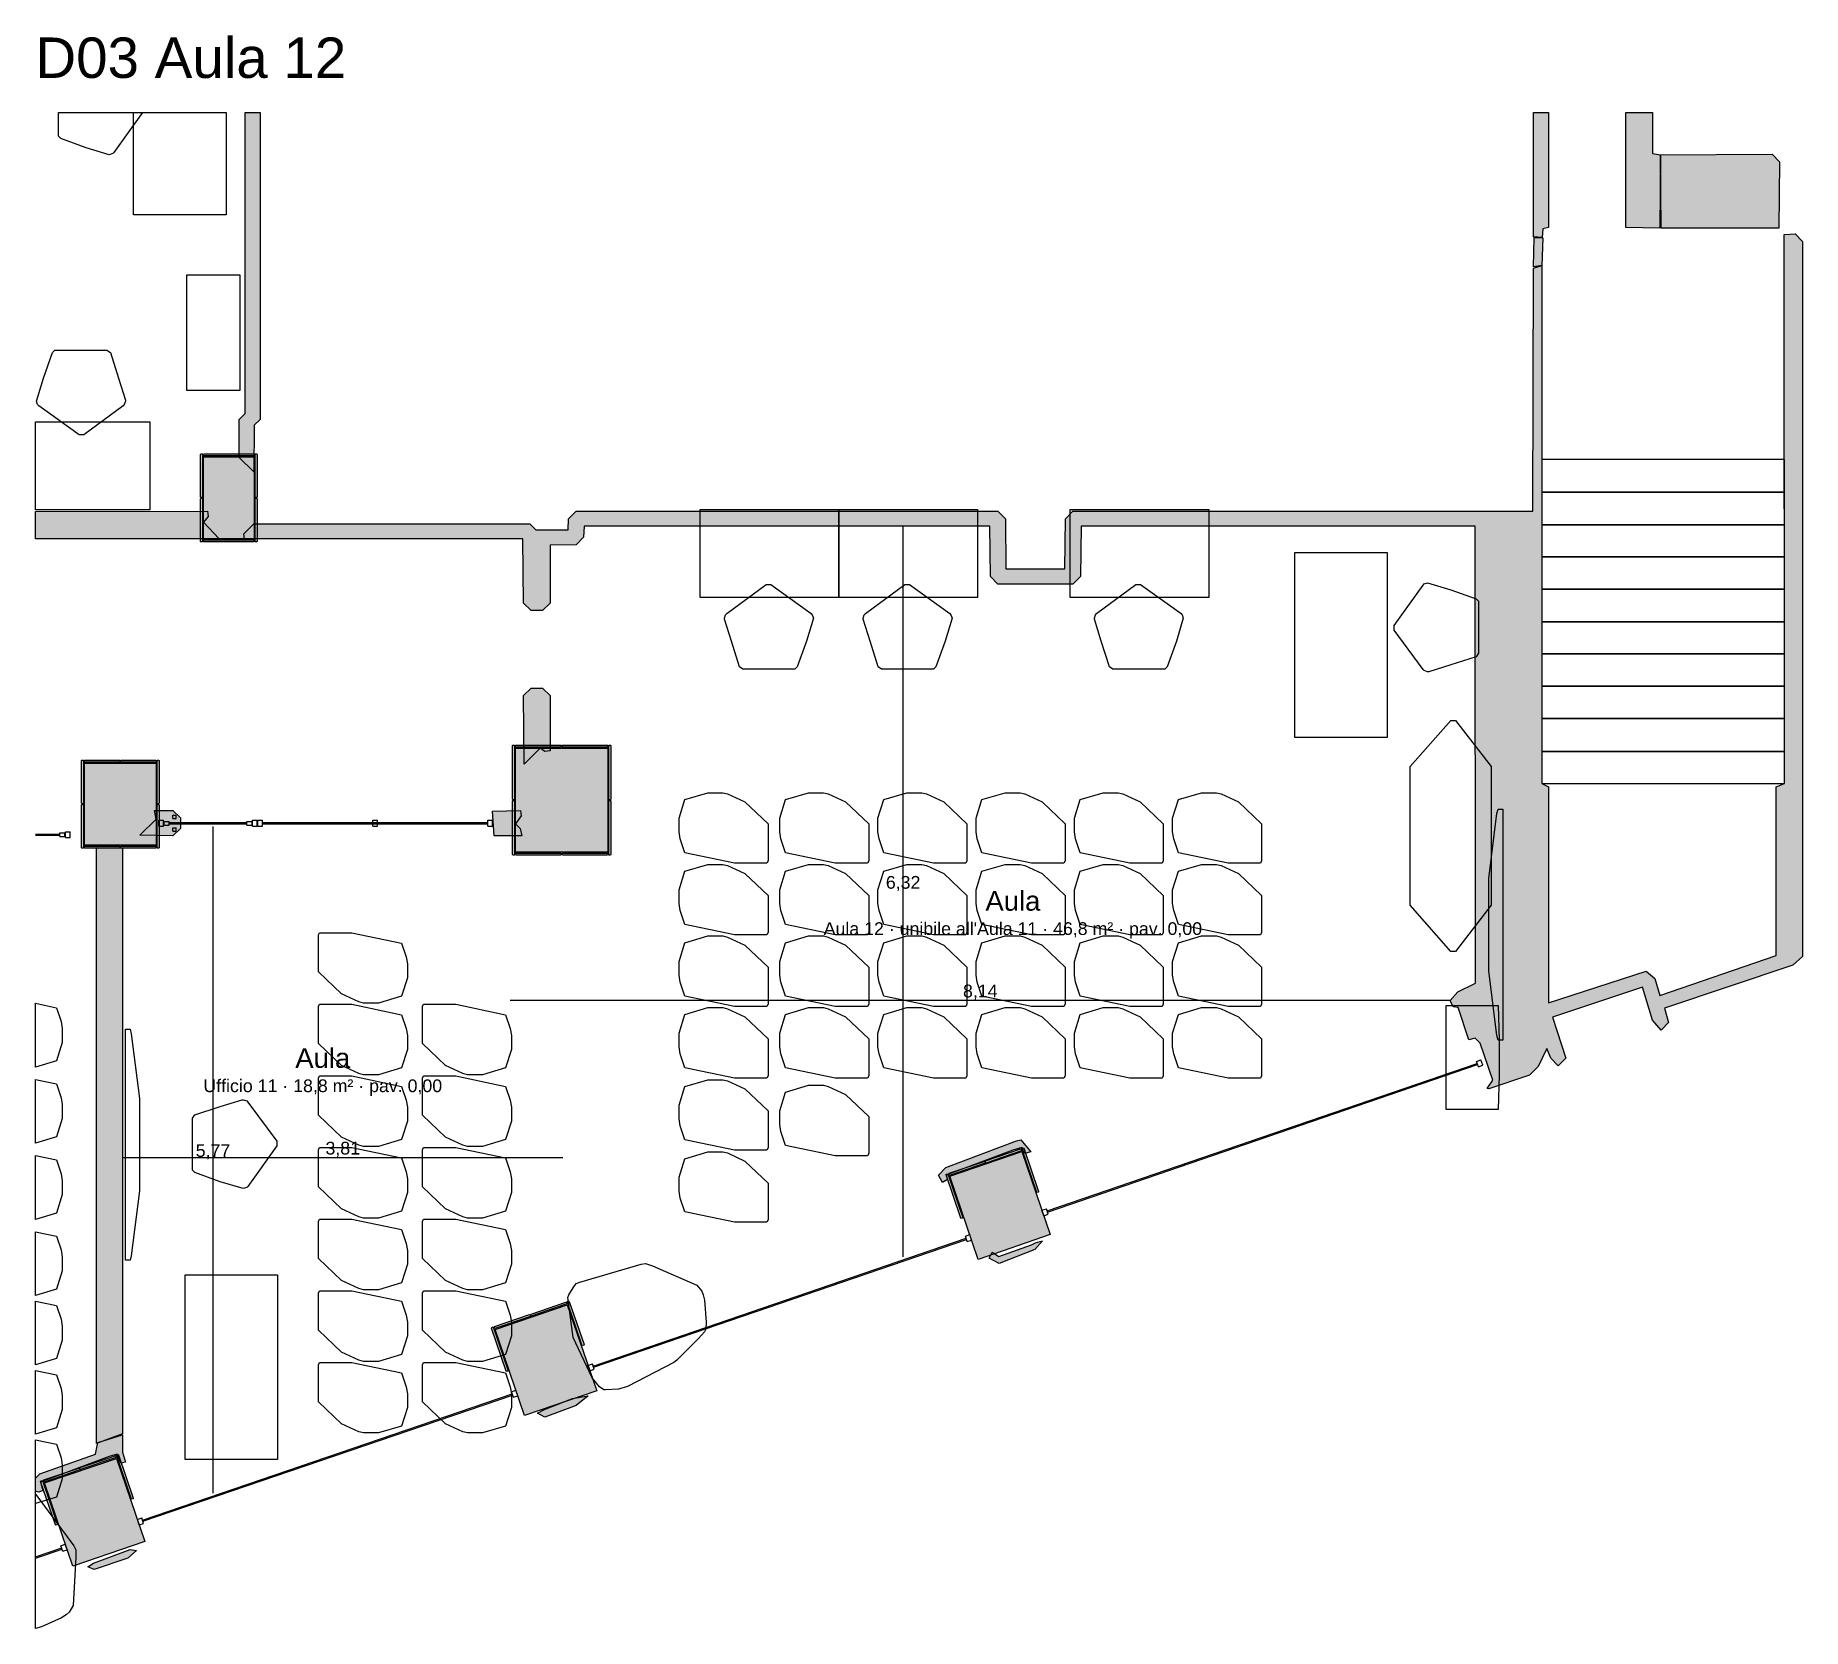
# Model space of a CAD drawing. Header units: millimetres. Extents: x -9985 to 240895, y -184894 to 39395.
# Drawn here: x 80198 to 95493, y -107366 to -93576 of the extents above; entities that cross this region are included whole.
import ezdxf
from ezdxf.enums import TextEntityAlignment as Align

# ---------------------------------------------------------------- set-up
doc = ezdxf.new("R2010")
doc.units = ezdxf.units.MM
for name, color, linetype in [('A-ARREDI', 9, 'Continuous'), ('A-MISURE', 40, 'Continuous'), ('A-MURI-ESISTENTI', 7, 'Continuous'), ('A-MURI-NUOVI', 40, 'Continuous'), ('A-PARETI-VETRATE', 5, 'Continuous'), ('A-PILASTRI', 8, 'Continuous'), ('A-SCALE', 8, 'Continuous'), ('A-TESTI', 7, 'Continuous'), ('A-VETRINE', 4, 'Continuous')]:
    doc.layers.add(name, color=color, linetype=linetype)
doc.styles.add('VISIO', font='arial.ttf')

msp = doc.modelspace()

# ---------------------------------------------------------------- texts
at = {"layer": 'A-MISURE', "style": 'VISIO'}
for s, p in [('6,32', (87707.501, -100906.955)), ('8,14', (88375.422, -101847.5)), ('5,77', (81735.001, -103228.692)), ('3,81', (82858.001, -103207.5))]:
    msp.add_text(s, height=110, dxfattribs=at).set_placement(p, align=Align.MIDDLE_CENTER)
at = {"layer": 'A-TESTI', "style": 'VISIO'}
msp.add_text('D03 Aula 12', height=350, dxfattribs=at).set_placement((80197.501, -93945))
for s, height, p in [('Aula', 170, (88657.501, -101067.5)), ("Aula 12 · unibile all'Aula 11 · 46,8 m² · pav. 0,00", 110, (88657.501, -101307.5)), ('Aula', 170, (82685.001, -102427.5)), ('Ufficio 11 · 18,8 m² · pav. 0,00', 110, (82685.001, -102667.5))]:
    msp.add_text(s, height=height, dxfattribs=at).set_placement(p, align=Align.MIDDLE_CENTER)

# ---------------------------------------------------------------- hatches: boundary and pattern name
at = {"layer": 'A-MURI-ESISTENTI'}
for points in [[(81962.501, -97230), (81962.501, -96900), (82012.501, -96850), (82012.501, -94245), (82142.501, -94245), (82142.501, -96900), (82092.501, -96950), (82087.501, -97355), (81962.501, -97230)], [(93162.501, -95320), (93162.501, -94245), (93292.087, -94245), (93292.501, -95240), (93242.501, -95250), (93237.501, -95325), (93162.501, -95320)], [(93962.501, -95240), (93962.501, -94245), (94192.501, -94245), (94192.501, -94600), (94262.501, -94610), (94257.501, -95245), (93962.501, -95240)], [(94267.501, -95245), (94262.501, -94610), (95227.501, -94605), (95292.501, -94670), (95287.501, -95245), (94267.501, -95245)], [(92762.501, -102690), (92812.501, -102620), (92702.501, -102300), (92657.501, -102255), (92602.501, -102270), (92512.501, -101990), (92467.501, -101985), (92442.501, -101930), (92507.501, -101855), (92662.501, -101780), (92657.501, -97825), (89247.501, -97825), (89242.501, -98260), (89177.501, -98325), (88527.501, -98325), (88462.501, -98260), (88457.501, -97825), (84947.501, -97825), (84942.501, -97920), (84877.501, -97985), (84652.501, -97990), (84652.501, -98490), (84587.501, -98555), (84487.501, -98555), (84422.501, -98490), (84417.501, -97935), (82007.501, -97935), (82002.501, -97890), (82087.501, -97805), (84477.501, -97805), (84527.501, -97855), (84807.501, -97855), (84812.501, -97760), (84877.501, -97695), (88527.501, -97695), (88592.501, -97760), (88597.501, -98195), (89107.501, -98195), (89112.501, -97760), (89177.501, -97695), (93157.501, -97695), (93162.501, -95590), (93235.501, -95568), (93235.501, -100051), (93292.501, -100080), (93292.501, -101950), (94137.501, -101675), (94212.501, -101740), (94257.501, -101885), (95262.501, -101540), (95262.501, -100080), (95335.501, -100051), (95332.501, -95300), (95427.501, -95295), (95492.501, -95360), (95492.501, -101550), (95407.501, -101625), (94297.501, -101995), (94332.501, -102120), (94267.501, -102185), (94192.501, -102100), (94107.501, -101815), (93327.501, -102075), (93442.501, -102430), (93377.501, -102495), (93312.501, -102430), (93277.501, -102345), (93202.501, -102500), (93127.501, -102575), (92777.501, -102695), (92762.501, -102690)], [(93162.501, -95580), (93167.501, -95325), (93242.501, -95330), (93235.501, -95568), (93162.501, -95580)], [(81787.501, -97935), (80197.501, -97935), (80197.501, -97698.772), (81687.501, -97695), (81692.501, -97740), (81652.501, -97790), (81787.501, -97935)], [(84422.501, -99290), (84487.501, -99225), (84587.501, -99225), (84652.501, -99290), (84652.501, -99770), (84607.501, -99775), (84567.501, -99745), (84427.501, -99885), (84422.501, -99290)], [(81102.501, -100500), (81242.501, -100360), (81227.501, -100285), (81387.501, -100285), (81452.501, -100350), (81452.501, -100440), (81387.501, -100505), (81102.501, -100500)], [(84167.501, -100505), (84152.501, -100290), (84397.501, -100285), (84402.501, -100330), (84352.501, -100400), (84392.501, -100440), (84407.501, -100505), (84167.501, -100505)], [(88012.501, -103440), (88077.501, -103375), (88687.501, -103145), (88727.501, -103135), (88812.501, -103240), (88757.501, -103255), (88735.501, -103201), (88657.501, -103225), (88079.501, -103442), (88092.501, -103480), (88047.501, -103505), (88012.501, -103440)], [(88452.501, -104160), (88477.501, -104107), (88536.501, -104145), (88817.501, -104045), (88854.501, -104027), (88912.501, -104010), (88847.501, -104085), (88537.501, -104205), (88452.501, -104160)], [(84542.501, -105500), (84603.501, -105470), (84847.501, -105375), (84982.501, -105350), (84877.501, -105435), (84607.501, -105535), (84542.501, -105500)], [(80202.501, -106180), (80197.501, -106165), (80197.501, -106065), (80237.501, -106025), (80717.501, -105855), (80737.501, -105755), (80952.501, -105690), (80952.501, -105840), (80977.501, -105925), (80937.501, -105935), (80904.501, -105855), (80837.501, -105875), (80243.501, -106097), (80262.501, -106170), (80227.501, -106185), (80202.501, -106180)], [(80652.501, -106830), (80700.501, -106799), (81018.501, -106681), (81072.501, -106690), (80997.501, -106755), (80707.501, -106855), (80652.501, -106830)]]:
    msp.add_hatch(color=7, dxfattribs=at).paths.add_polyline_path(points)
at = {"layer": 'A-MURI-NUOVI'}
msp.add_hatch(color=40, dxfattribs=at).paths.add_polyline_path([(80727.501, -100605), (80952.501, -100610), (80952.501, -105680), (80727.501, -105765), (80727.501, -100605)])
at = {"layer": 'A-PILASTRI'}
for points in [[(81644.501, -97577), (81630.501, -97577), (81626.501, -97573), (81626.501, -97203), (81630.501, -97199), (81644.501, -97199), (81644.501, -97577)], [(81652.501, -97217), (81652.501, -97203), (81656.501, -97199), (82088.501, -97199), (82092.501, -97203), (82092.501, -97217), (81652.501, -97217)], [(82092.501, -97935), (81652.501, -97935), (81652.501, -97225), (82092.501, -97225), (82092.501, -97935)], [(82100.501, -97199), (82114.501, -97199), (82118.501, -97203), (82118.501, -97573), (82114.501, -97577), (82100.501, -97577), (82100.501, -97199)], [(81644.501, -97961), (81630.501, -97961), (81626.501, -97957), (81626.501, -97587), (81630.501, -97583), (81644.501, -97583), (81644.501, -97961)], [(82100.501, -97583), (82114.501, -97583), (82118.501, -97587), (82118.501, -97957), (82114.501, -97961), (82100.501, -97961), (82100.501, -97583)], [(82092.501, -97943), (82092.501, -97957), (82088.501, -97961), (81656.501, -97961), (81652.501, -97957), (81652.501, -97943), (82092.501, -97943)], [(84344.501, -100192), (84330.501, -100192), (84326.501, -100188), (84326.501, -99723), (84330.501, -99719), (84344.501, -99719), (84344.501, -100192)], [(84352.501, -99737), (84352.501, -99723), (84356.501, -99719), (84745.501, -99719), (84749.501, -99723), (84749.501, -99737), (84352.501, -99737)], [(84755.501, -99737), (84755.501, -99723), (84759.501, -99719), (85148.501, -99719), (85152.501, -99723), (85152.501, -99737), (84755.501, -99737)], [(85160.501, -99719), (85174.501, -99719), (85178.501, -99723), (85178.501, -100188), (85174.501, -100192), (85160.501, -100192), (85160.501, -99719)], [(80614.501, -100227), (80600.501, -100227), (80596.501, -100223), (80596.501, -99853), (80600.501, -99849), (80614.501, -99849), (80614.501, -100227)], [(80622.501, -99867), (80622.501, -99853), (80626.501, -99849), (80925.501, -99849), (80929.501, -99853), (80929.501, -99867), (80622.501, -99867)], [(81242.501, -100585), (80622.501, -100585), (80622.501, -99875), (81242.501, -99875), (81242.501, -100585)], [(80935.501, -99867), (80935.501, -99853), (80939.501, -99849), (81238.501, -99849), (81242.501, -99853), (81242.501, -99867), (80935.501, -99867)], [(81250.501, -99849), (81264.501, -99849), (81268.501, -99853), (81268.501, -100223), (81264.501, -100227), (81250.501, -100227), (81250.501, -99849)], [(85152.501, -100645), (84352.501, -100645), (84352.501, -99745), (85152.501, -99745), (85152.501, -100645)], [(80614.501, -100611), (80600.501, -100611), (80596.501, -100607), (80596.501, -100237), (80600.501, -100233), (80614.501, -100233), (80614.501, -100611)], [(81250.501, -100233), (81264.501, -100233), (81268.501, -100237), (81268.501, -100607), (81264.501, -100611), (81250.501, -100611), (81250.501, -100233)], [(84344.501, -100671), (84330.501, -100671), (84326.501, -100667), (84326.501, -100202), (84330.501, -100198), (84344.501, -100198), (84344.501, -100671)], [(85160.501, -100198), (85174.501, -100198), (85178.501, -100202), (85178.501, -100667), (85174.501, -100671), (85160.501, -100671), (85160.501, -100198)], [(80929.501, -100593), (80929.501, -100607), (80925.501, -100611), (80626.501, -100611), (80622.501, -100607), (80622.501, -100593), (80929.501, -100593)], [(81242.501, -100593), (81242.501, -100607), (81238.501, -100611), (80939.501, -100611), (80935.501, -100607), (80935.501, -100593), (81242.501, -100593)], [(84749.501, -100653), (84749.501, -100667), (84745.501, -100671), (84356.501, -100671), (84352.501, -100667), (84352.501, -100653), (84749.501, -100653)], [(85152.501, -100653), (85152.501, -100667), (85148.501, -100671), (84759.501, -100671), (84755.501, -100667), (84755.501, -100653), (85152.501, -100653)], [(88111.501, -103451), (88735.501, -103237), (88981.501, -103956), (88357.501, -104170), (88111.501, -103451)], [(88423.501, -103336), (88419.501, -103322), (88421.501, -103317), (88723.501, -103214), (88728.501, -103216), (88732.501, -103230), (88423.501, -103336)], [(88734.501, -103210), (88747.501, -103206), (88753.501, -103208), (88880.501, -103582), (88878.501, -103587), (88865.501, -103591), (88734.501, -103210)], [(88108.501, -103444), (88103.501, -103430), (88106.501, -103425), (88408.501, -103322), (88413.501, -103324), (88417.501, -103338), (88108.501, -103444)], [(88225.501, -103810), (88212.501, -103815), (88207.501, -103812), (88079.501, -103439), (88081.501, -103434), (88095.501, -103429), (88225.501, -103810)], [(84176.501, -104776), (84801.501, -104563), (85055.501, -105308), (84430.501, -105521), (84176.501, -104776)], [(84489.501, -104661), (84484.501, -104648), (84487.501, -104643), (84788.501, -104540), (84793.501, -104542), (84798.501, -104556), (84489.501, -104661)], [(84800.501, -104536), (84813.501, -104531), (84818.501, -104534), (84946.501, -104908), (84943.501, -104913), (84930.501, -104917), (84800.501, -104536)], [(84290.501, -105136), (84277.501, -105140), (84272.501, -105138), (84144.501, -104764), (84147.501, -104759), (84160.501, -104754), (84290.501, -105136)], [(84173.501, -104769), (84169.501, -104755), (84171.501, -104750), (84473.501, -104647), (84478.501, -104650), (84483.501, -104663), (84173.501, -104769)], [(80273.501, -106098), (80268.501, -106084), (80271.501, -106079), (80573.501, -105976), (80578.501, -105979), (80582.501, -105992), (80273.501, -106098)], [(80275.501, -106105), (80900.501, -105892), (81145.501, -106611), (80521.501, -106824), (80275.501, -106105)], [(80588.501, -105990), (80583.501, -105977), (80586.501, -105972), (80888.501, -105869), (80893.501, -105871), (80897.501, -105884), (80588.501, -105990)], [(80899.501, -105865), (80912.501, -105860), (80917.501, -105863), (81045.501, -106237), (81043.501, -106242), (81029.501, -106246), (80899.501, -105865)], [(80389.501, -106465), (80376.501, -106469), (80371.501, -106467), (80243.501, -106093), (80246.501, -106088), (80259.501, -106083), (80389.501, -106465)]]:
    msp.add_hatch(color=8, dxfattribs=at).paths.add_polyline_path(points)

# ---------------------------------------------------------------- linework, layer by layer
at = {"layer": 'A-ARREDI'}
for points in [[(80877.501, -94590), (80867.501, -94600), (80837.501, -94610), (80637.501, -94550), (80417.501, -94470), (80397.501, -94450), (80397.501, -94245), (81123.929, -94245), (80877.501, -94590)], [(80877.501, -94590), (80867.501, -94600), (80837.501, -94610), (80637.501, -94550), (80417.501, -94470), (80397.501, -94450), (80397.501, -94245), (81123.929, -94245), (80877.501, -94590)], [(81847.501, -95130), (81047.501, -95130), (81047.501, -94245), (81847.501, -94245), (81847.501, -95130)], [(81847.501, -95130), (81047.501, -95130), (81047.501, -94245), (81847.501, -94245), (81847.501, -95130)], [(81507.501, -96650), (81507.501, -95650), (81967.501, -95650), (81967.501, -96650), (81507.501, -96650)], [(81507.501, -96650), (81507.501, -95650), (81967.501, -95650), (81967.501, -96650), (81507.501, -96650)], [(80847.001, -96322.5), (80917.001, -96542.5), (80977.001, -96732.5), (80977.001, -96742.5), (80967.001, -96772.5), (80957.001, -96782.5), (80617.001, -97032.5), (80577.001, -97032.5), (80227.001, -96782.5), (80217.001, -96772.5), (80207.001, -96742.5), (80267.001, -96542.5), (80347.001, -96322.5), (80367.001, -96302.5), (80817.001, -96302.5), (80847.001, -96322.5)], [(80847.001, -96322.5), (80917.001, -96542.5), (80977.001, -96732.5), (80977.001, -96742.5), (80967.001, -96772.5), (80957.001, -96782.5), (80617.001, -97032.5), (80577.001, -97032.5), (80227.001, -96782.5), (80217.001, -96772.5), (80207.001, -96742.5), (80267.001, -96542.5), (80347.001, -96322.5), (80367.001, -96302.5), (80817.001, -96302.5), (80847.001, -96322.5)], [(81187.001, -97682.5), (80197.501, -97682.5), (80197.501, -96922.5), (81187.001, -96922.5), (81187.001, -97682.5)], [(81187.001, -97682.5), (80197.501, -97682.5), (80197.501, -96922.5), (81187.001, -96922.5), (81187.001, -97682.5)], [(85951.501, -97680.5), (87151.501, -97680.5), (87151.501, -98440.5), (85951.501, -98440.5), (85951.501, -97680.5)], [(85951.501, -97680.5), (87151.501, -97680.5), (87151.501, -98440.5), (85951.501, -98440.5), (85951.501, -97680.5)], [(87151.501, -97680.5), (88351.501, -97680.5), (88351.501, -98440.5), (87151.501, -98440.5), (87151.501, -97680.5)], [(87151.501, -97680.5), (88351.501, -97680.5), (88351.501, -98440.5), (87151.501, -98440.5), (87151.501, -97680.5)], [(89152.501, -97680.5), (90352.501, -97680.5), (90352.501, -98440.5), (89152.501, -98440.5), (89152.501, -97680.5)], [(89152.501, -97680.5), (90352.501, -97680.5), (90352.501, -98440.5), (89152.501, -98440.5), (89152.501, -97680.5)], [(91897.201, -99653.1), (91097.201, -99653.1), (91097.201, -98053.1), (91897.201, -98053.1), (91897.201, -99653.1)], [(91897.201, -99653.1), (91097.201, -99653.1), (91097.201, -98053.1), (91897.201, -98053.1), (91897.201, -99653.1)], [(86291.501, -99040.5), (86221.501, -98820.5), (86161.501, -98630.5), (86161.501, -98620.5), (86171.501, -98590.5), (86181.501, -98580.5), (86521.501, -98330.5), (86561.501, -98330.5), (86911.501, -98580.5), (86921.501, -98590.5), (86931.501, -98620.5), (86871.501, -98820.5), (86791.501, -99040.5), (86771.501, -99060.5), (86321.501, -99060.5), (86291.501, -99040.5)], [(86291.501, -99040.5), (86221.501, -98820.5), (86161.501, -98630.5), (86161.501, -98620.5), (86171.501, -98590.5), (86181.501, -98580.5), (86521.501, -98330.5), (86561.501, -98330.5), (86911.501, -98580.5), (86921.501, -98590.5), (86931.501, -98620.5), (86871.501, -98820.5), (86791.501, -99040.5), (86771.501, -99060.5), (86321.501, -99060.5), (86291.501, -99040.5)], [(87491.501, -99040.5), (87421.501, -98820.5), (87361.501, -98630.5), (87361.501, -98620.5), (87371.501, -98590.5), (87381.501, -98580.5), (87721.501, -98330.5), (87761.501, -98330.5), (88111.501, -98580.5), (88121.501, -98590.5), (88131.501, -98620.5), (88071.501, -98820.5), (87991.501, -99040.5), (87971.501, -99060.5), (87521.501, -99060.5), (87491.501, -99040.5)], [(87491.501, -99040.5), (87421.501, -98820.5), (87361.501, -98630.5), (87361.501, -98620.5), (87371.501, -98590.5), (87381.501, -98580.5), (87721.501, -98330.5), (87761.501, -98330.5), (88111.501, -98580.5), (88121.501, -98590.5), (88131.501, -98620.5), (88071.501, -98820.5), (87991.501, -99040.5), (87971.501, -99060.5), (87521.501, -99060.5), (87491.501, -99040.5)], [(89492.501, -99040.5), (89422.501, -98820.5), (89362.501, -98630.5), (89362.501, -98620.5), (89372.501, -98590.5), (89382.501, -98580.5), (89722.501, -98330.5), (89762.501, -98330.5), (90112.501, -98580.5), (90122.501, -98590.5), (90132.501, -98620.5), (90072.501, -98820.5), (89992.501, -99040.5), (89972.501, -99060.5), (89522.501, -99060.5), (89492.501, -99040.5)], [(89492.501, -99040.5), (89422.501, -98820.5), (89362.501, -98630.5), (89362.501, -98620.5), (89372.501, -98590.5), (89382.501, -98580.5), (89722.501, -98330.5), (89762.501, -98330.5), (90112.501, -98580.5), (90122.501, -98590.5), (90132.501, -98620.5), (90072.501, -98820.5), (89992.501, -99040.5), (89972.501, -99060.5), (89522.501, -99060.5), (89492.501, -99040.5)], [(92667.001, -98954.5), (92447.001, -99024.5), (92257.001, -99084.5), (92247.001, -99084.5), (92217.001, -99074.5), (92207.001, -99064.5), (91957.001, -98724.5), (91957.001, -98684.5), (92207.001, -98334.5), (92217.001, -98324.5), (92247.001, -98314.5), (92447.001, -98374.5), (92667.001, -98454.5), (92687.001, -98474.5), (92687.001, -98924.5), (92667.001, -98954.5)], [(92667.001, -98954.5), (92447.001, -99024.5), (92257.001, -99084.5), (92247.001, -99084.5), (92217.001, -99074.5), (92207.001, -99064.5), (91957.001, -98724.5), (91957.001, -98684.5), (92207.001, -98334.5), (92217.001, -98324.5), (92247.001, -98314.5), (92447.001, -98374.5), (92667.001, -98454.5), (92687.001, -98474.5), (92687.001, -98924.5), (92667.001, -98954.5)], [(92796.701, -101105.5), (92486.701, -101505.5), (92446.701, -101505.5), (92096.701, -101105.5), (92096.701, -99905.5), (92446.701, -99505.5), (92486.701, -99505.5), (92796.701, -99905.5), (92796.701, -101105.5)], [(92796.701, -101105.5), (92486.701, -101505.5), (92446.701, -101505.5), (92096.701, -101105.5), (92096.701, -99905.5), (92446.701, -99505.5), (92486.701, -99505.5), (92796.701, -99905.5), (92796.701, -101105.5)], [(85818.501, -100191.1), (86018.501, -100131.1), (86148.501, -100131.1), (86188.501, -100141.1), (86338.501, -100211.1), (86538.501, -100401.1), (86538.501, -100721.1), (86528.501, -100741.1), (86248.501, -100741.1), (85818.501, -100651.1), (85778.501, -100531.1), (85768.501, -100471.1), (85768.501, -100351.1), (85818.501, -100191.1)], [(85818.501, -100191.1), (86018.501, -100131.1), (86148.501, -100131.1), (86188.501, -100141.1), (86338.501, -100211.1), (86538.501, -100401.1), (86538.501, -100721.1), (86528.501, -100741.1), (86248.501, -100741.1), (85818.501, -100651.1), (85778.501, -100531.1), (85768.501, -100471.1), (85768.501, -100351.1), (85818.501, -100191.1)], [(86689.501, -100191.1), (86889.501, -100131.1), (87019.501, -100131.1), (87059.501, -100141.1), (87209.501, -100211.1), (87409.501, -100401.1), (87409.501, -100721.1), (87399.501, -100741.1), (87119.501, -100741.1), (86689.501, -100651.1), (86649.501, -100531.1), (86639.501, -100471.1), (86639.501, -100351.1), (86689.501, -100191.1)], [(86689.501, -100191.1), (86889.501, -100131.1), (87019.501, -100131.1), (87059.501, -100141.1), (87209.501, -100211.1), (87409.501, -100401.1), (87409.501, -100721.1), (87399.501, -100741.1), (87119.501, -100741.1), (86689.501, -100651.1), (86649.501, -100531.1), (86639.501, -100471.1), (86639.501, -100351.1), (86689.501, -100191.1)], [(87539.501, -100191.1), (87739.501, -100131.1), (87869.501, -100131.1), (87909.501, -100141.1), (88059.501, -100211.1), (88259.501, -100401.1), (88259.501, -100721.1), (88249.501, -100741.1), (87969.501, -100741.1), (87539.501, -100651.1), (87499.501, -100531.1), (87489.501, -100471.1), (87489.501, -100351.1), (87539.501, -100191.1)], [(87539.501, -100191.1), (87739.501, -100131.1), (87869.501, -100131.1), (87909.501, -100141.1), (88059.501, -100211.1), (88259.501, -100401.1), (88259.501, -100721.1), (88249.501, -100741.1), (87969.501, -100741.1), (87539.501, -100651.1), (87499.501, -100531.1), (87489.501, -100471.1), (87489.501, -100351.1), (87539.501, -100191.1)], [(88389.501, -100191.1), (88589.501, -100131.1), (88719.501, -100131.1), (88759.501, -100141.1), (88909.501, -100211.1), (89109.501, -100401.1), (89109.501, -100721.1), (89099.501, -100741.1), (88819.501, -100741.1), (88389.501, -100651.1), (88349.501, -100531.1), (88339.501, -100471.1), (88339.501, -100351.1), (88389.501, -100191.1)], [(88389.501, -100191.1), (88589.501, -100131.1), (88719.501, -100131.1), (88759.501, -100141.1), (88909.501, -100211.1), (89109.501, -100401.1), (89109.501, -100721.1), (89099.501, -100741.1), (88819.501, -100741.1), (88389.501, -100651.1), (88349.501, -100531.1), (88339.501, -100471.1), (88339.501, -100351.1), (88389.501, -100191.1)], [(89239.501, -100191.1), (89439.501, -100131.1), (89569.501, -100131.1), (89609.501, -100141.1), (89759.501, -100211.1), (89959.501, -100401.1), (89959.501, -100721.1), (89949.501, -100741.1), (89669.501, -100741.1), (89239.501, -100651.1), (89199.501, -100531.1), (89189.501, -100471.1), (89189.501, -100351.1), (89239.501, -100191.1)], [(89239.501, -100191.1), (89439.501, -100131.1), (89569.501, -100131.1), (89609.501, -100141.1), (89759.501, -100211.1), (89959.501, -100401.1), (89959.501, -100721.1), (89949.501, -100741.1), (89669.501, -100741.1), (89239.501, -100651.1), (89199.501, -100531.1), (89189.501, -100471.1), (89189.501, -100351.1), (89239.501, -100191.1)], [(90089.501, -100191.1), (90289.501, -100131.1), (90419.501, -100131.1), (90459.501, -100141.1), (90609.501, -100211.1), (90809.501, -100401.1), (90809.501, -100721.1), (90799.501, -100741.1), (90519.501, -100741.1), (90089.501, -100651.1), (90049.501, -100531.1), (90039.501, -100471.1), (90039.501, -100351.1), (90089.501, -100191.1)], [(90089.501, -100191.1), (90289.501, -100131.1), (90419.501, -100131.1), (90459.501, -100141.1), (90609.501, -100211.1), (90809.501, -100401.1), (90809.501, -100721.1), (90799.501, -100741.1), (90519.501, -100741.1), (90089.501, -100651.1), (90049.501, -100531.1), (90039.501, -100471.1), (90039.501, -100351.1), (90089.501, -100191.1)], [(92857.001, -102272.5), (92847.001, -102232.5), (92777.001, -101672.5), (92777.001, -100872.5), (92847.001, -100312.5), (92857.001, -100272.5), (92897.001, -100272.5), (92897.001, -102272.5), (92857.001, -102272.5)], [(92857.001, -102272.5), (92847.001, -102232.5), (92777.001, -101672.5), (92777.001, -100872.5), (92847.001, -100312.5), (92857.001, -100272.5), (92897.001, -100272.5), (92897.001, -102272.5), (92857.001, -102272.5)], [(85818.501, -100811.1), (86018.501, -100751.1), (86148.501, -100751.1), (86188.501, -100761.1), (86338.501, -100831.1), (86538.501, -101021.1), (86538.501, -101341.1), (86528.501, -101361.1), (86248.501, -101361.1), (85818.501, -101271.1), (85778.501, -101151.1), (85768.501, -101091.1), (85768.501, -100971.1), (85818.501, -100811.1)], [(85818.501, -100811.1), (86018.501, -100751.1), (86148.501, -100751.1), (86188.501, -100761.1), (86338.501, -100831.1), (86538.501, -101021.1), (86538.501, -101341.1), (86528.501, -101361.1), (86248.501, -101361.1), (85818.501, -101271.1), (85778.501, -101151.1), (85768.501, -101091.1), (85768.501, -100971.1), (85818.501, -100811.1)], [(86689.501, -100811.1), (86889.501, -100751.1), (87019.501, -100751.1), (87059.501, -100761.1), (87209.501, -100831.1), (87409.501, -101021.1), (87409.501, -101341.1), (87399.501, -101361.1), (87119.501, -101361.1), (86689.501, -101271.1), (86649.501, -101151.1), (86639.501, -101091.1), (86639.501, -100971.1), (86689.501, -100811.1)], [(86689.501, -100811.1), (86889.501, -100751.1), (87019.501, -100751.1), (87059.501, -100761.1), (87209.501, -100831.1), (87409.501, -101021.1), (87409.501, -101341.1), (87399.501, -101361.1), (87119.501, -101361.1), (86689.501, -101271.1), (86649.501, -101151.1), (86639.501, -101091.1), (86639.501, -100971.1), (86689.501, -100811.1)], [(87539.501, -100811.1), (87739.501, -100751.1), (87869.501, -100751.1), (87909.501, -100761.1), (88059.501, -100831.1), (88259.501, -101021.1), (88259.501, -101341.1), (88249.501, -101361.1), (87969.501, -101361.1), (87539.501, -101271.1), (87499.501, -101151.1), (87489.501, -101091.1), (87489.501, -100971.1), (87539.501, -100811.1)], [(87539.501, -100811.1), (87739.501, -100751.1), (87869.501, -100751.1), (87909.501, -100761.1), (88059.501, -100831.1), (88259.501, -101021.1), (88259.501, -101341.1), (88249.501, -101361.1), (87969.501, -101361.1), (87539.501, -101271.1), (87499.501, -101151.1), (87489.501, -101091.1), (87489.501, -100971.1), (87539.501, -100811.1)], [(88389.501, -100811.1), (88589.501, -100751.1), (88719.501, -100751.1), (88759.501, -100761.1), (88909.501, -100831.1), (89109.501, -101021.1), (89109.501, -101341.1), (89099.501, -101361.1), (88819.501, -101361.1), (88389.501, -101271.1), (88349.501, -101151.1), (88339.501, -101091.1), (88339.501, -100971.1), (88389.501, -100811.1)], [(88389.501, -100811.1), (88589.501, -100751.1), (88719.501, -100751.1), (88759.501, -100761.1), (88909.501, -100831.1), (89109.501, -101021.1), (89109.501, -101341.1), (89099.501, -101361.1), (88819.501, -101361.1), (88389.501, -101271.1), (88349.501, -101151.1), (88339.501, -101091.1), (88339.501, -100971.1), (88389.501, -100811.1)], [(89239.501, -100811.1), (89439.501, -100751.1), (89569.501, -100751.1), (89609.501, -100761.1), (89759.501, -100831.1), (89959.501, -101021.1), (89959.501, -101341.1), (89949.501, -101361.1), (89669.501, -101361.1), (89239.501, -101271.1), (89199.501, -101151.1), (89189.501, -101091.1), (89189.501, -100971.1), (89239.501, -100811.1)], [(89239.501, -100811.1), (89439.501, -100751.1), (89569.501, -100751.1), (89609.501, -100761.1), (89759.501, -100831.1), (89959.501, -101021.1), (89959.501, -101341.1), (89949.501, -101361.1), (89669.501, -101361.1), (89239.501, -101271.1), (89199.501, -101151.1), (89189.501, -101091.1), (89189.501, -100971.1), (89239.501, -100811.1)], [(90089.501, -100811.1), (90289.501, -100751.1), (90419.501, -100751.1), (90459.501, -100761.1), (90609.501, -100831.1), (90809.501, -101021.1), (90809.501, -101341.1), (90799.501, -101361.1), (90519.501, -101361.1), (90089.501, -101271.1), (90049.501, -101151.1), (90039.501, -101091.1), (90039.501, -100971.1), (90089.501, -100811.1)], [(90089.501, -100811.1), (90289.501, -100751.1), (90419.501, -100751.1), (90459.501, -100761.1), (90609.501, -100831.1), (90809.501, -101021.1), (90809.501, -101341.1), (90799.501, -101361.1), (90519.501, -101361.1), (90089.501, -101271.1), (90049.501, -101151.1), (90039.501, -101091.1), (90039.501, -100971.1), (90089.501, -100811.1)], [(83367.001, -101892.5), (83167.001, -101952.5), (83037.001, -101952.5), (82997.001, -101942.5), (82847.001, -101872.5), (82647.001, -101682.5), (82647.001, -101362.5), (82657.001, -101342.5), (82937.001, -101342.5), (83367.001, -101432.5), (83407.001, -101552.5), (83417.001, -101612.5), (83417.001, -101732.5), (83367.001, -101892.5)], [(83367.001, -101892.5), (83167.001, -101952.5), (83037.001, -101952.5), (82997.001, -101942.5), (82847.001, -101872.5), (82647.001, -101682.5), (82647.001, -101362.5), (82657.001, -101342.5), (82937.001, -101342.5), (83367.001, -101432.5), (83407.001, -101552.5), (83417.001, -101612.5), (83417.001, -101732.5), (83367.001, -101892.5)], [(85818.501, -101431.1), (86018.501, -101371.1), (86148.501, -101371.1), (86188.501, -101381.1), (86338.501, -101451.1), (86538.501, -101641.1), (86538.501, -101961.1), (86528.501, -101981.1), (86248.501, -101981.1), (85818.501, -101891.1), (85778.501, -101771.1), (85768.501, -101711.1), (85768.501, -101591.1), (85818.501, -101431.1)], [(85818.501, -101431.1), (86018.501, -101371.1), (86148.501, -101371.1), (86188.501, -101381.1), (86338.501, -101451.1), (86538.501, -101641.1), (86538.501, -101961.1), (86528.501, -101981.1), (86248.501, -101981.1), (85818.501, -101891.1), (85778.501, -101771.1), (85768.501, -101711.1), (85768.501, -101591.1), (85818.501, -101431.1)], [(86689.501, -101431.1), (86889.501, -101371.1), (87019.501, -101371.1), (87059.501, -101381.1), (87209.501, -101451.1), (87409.501, -101641.1), (87409.501, -101961.1), (87399.501, -101981.1), (87119.501, -101981.1), (86689.501, -101891.1), (86649.501, -101771.1), (86639.501, -101711.1), (86639.501, -101591.1), (86689.501, -101431.1)], [(86689.501, -101431.1), (86889.501, -101371.1), (87019.501, -101371.1), (87059.501, -101381.1), (87209.501, -101451.1), (87409.501, -101641.1), (87409.501, -101961.1), (87399.501, -101981.1), (87119.501, -101981.1), (86689.501, -101891.1), (86649.501, -101771.1), (86639.501, -101711.1), (86639.501, -101591.1), (86689.501, -101431.1)], [(87539.501, -101431.1), (87739.501, -101371.1), (87869.501, -101371.1), (87909.501, -101381.1), (88059.501, -101451.1), (88259.501, -101641.1), (88259.501, -101961.1), (88249.501, -101981.1), (87969.501, -101981.1), (87539.501, -101891.1), (87499.501, -101771.1), (87489.501, -101711.1), (87489.501, -101591.1), (87539.501, -101431.1)], [(87539.501, -101431.1), (87739.501, -101371.1), (87869.501, -101371.1), (87909.501, -101381.1), (88059.501, -101451.1), (88259.501, -101641.1), (88259.501, -101961.1), (88249.501, -101981.1), (87969.501, -101981.1), (87539.501, -101891.1), (87499.501, -101771.1), (87489.501, -101711.1), (87489.501, -101591.1), (87539.501, -101431.1)], [(88389.501, -101431.1), (88589.501, -101371.1), (88719.501, -101371.1), (88759.501, -101381.1), (88909.501, -101451.1), (89109.501, -101641.1), (89109.501, -101961.1), (89099.501, -101981.1), (88819.501, -101981.1), (88389.501, -101891.1), (88349.501, -101771.1), (88339.501, -101711.1), (88339.501, -101591.1), (88389.501, -101431.1)], [(88389.501, -101431.1), (88589.501, -101371.1), (88719.501, -101371.1), (88759.501, -101381.1), (88909.501, -101451.1), (89109.501, -101641.1), (89109.501, -101961.1), (89099.501, -101981.1), (88819.501, -101981.1), (88389.501, -101891.1), (88349.501, -101771.1), (88339.501, -101711.1), (88339.501, -101591.1), (88389.501, -101431.1)], [(89239.501, -101431.1), (89439.501, -101371.1), (89569.501, -101371.1), (89609.501, -101381.1), (89759.501, -101451.1), (89959.501, -101641.1), (89959.501, -101961.1), (89949.501, -101981.1), (89669.501, -101981.1), (89239.501, -101891.1), (89199.501, -101771.1), (89189.501, -101711.1), (89189.501, -101591.1), (89239.501, -101431.1)], [(89239.501, -101431.1), (89439.501, -101371.1), (89569.501, -101371.1), (89609.501, -101381.1), (89759.501, -101451.1), (89959.501, -101641.1), (89959.501, -101961.1), (89949.501, -101981.1), (89669.501, -101981.1), (89239.501, -101891.1), (89199.501, -101771.1), (89189.501, -101711.1), (89189.501, -101591.1), (89239.501, -101431.1)], [(90089.501, -101431.1), (90289.501, -101371.1), (90419.501, -101371.1), (90459.501, -101381.1), (90609.501, -101451.1), (90809.501, -101641.1), (90809.501, -101961.1), (90799.501, -101981.1), (90519.501, -101981.1), (90089.501, -101891.1), (90049.501, -101771.1), (90039.501, -101711.1), (90039.501, -101591.1), (90089.501, -101431.1)], [(90089.501, -101431.1), (90289.501, -101371.1), (90419.501, -101371.1), (90459.501, -101381.1), (90609.501, -101451.1), (90809.501, -101641.1), (90809.501, -101961.1), (90799.501, -101981.1), (90519.501, -101981.1), (90089.501, -101891.1), (90049.501, -101771.1), (90039.501, -101711.1), (90039.501, -101591.1), (90089.501, -101431.1)], [(80379.801, -102451.7), (80197.501, -102506.39), (80197.501, -101953.544), (80379.801, -101991.7), (80419.801, -102111.7), (80429.801, -102171.7), (80429.801, -102291.7), (80379.801, -102451.7)], [(80379.801, -102451.7), (80197.501, -102506.39), (80197.501, -101953.544), (80379.801, -101991.7), (80419.801, -102111.7), (80429.801, -102171.7), (80429.801, -102291.7), (80379.801, -102451.7)], [(83367.001, -102512.5), (83167.001, -102572.5), (83037.001, -102572.5), (82997.001, -102562.5), (82847.001, -102492.5), (82647.001, -102302.5), (82647.001, -101982.5), (82657.001, -101962.5), (82937.001, -101962.5), (83367.001, -102052.5), (83407.001, -102172.5), (83417.001, -102232.5), (83417.001, -102352.5), (83367.001, -102512.5)], [(83367.001, -102512.5), (83167.001, -102572.5), (83037.001, -102572.5), (82997.001, -102562.5), (82847.001, -102492.5), (82647.001, -102302.5), (82647.001, -101982.5), (82657.001, -101962.5), (82937.001, -101962.5), (83367.001, -102052.5), (83407.001, -102172.5), (83417.001, -102232.5), (83417.001, -102352.5), (83367.001, -102512.5)], [(84267.001, -102512.5), (84067.001, -102572.5), (83937.001, -102572.5), (83897.001, -102562.5), (83747.001, -102492.5), (83547.001, -102302.5), (83547.001, -101982.5), (83557.001, -101962.5), (83837.001, -101962.5), (84267.001, -102052.5), (84307.001, -102172.5), (84317.001, -102232.5), (84317.001, -102352.5), (84267.001, -102512.5)], [(84267.001, -102512.5), (84067.001, -102572.5), (83937.001, -102572.5), (83897.001, -102562.5), (83747.001, -102492.5), (83547.001, -102302.5), (83547.001, -101982.5), (83557.001, -101962.5), (83837.001, -101962.5), (84267.001, -102052.5), (84307.001, -102172.5), (84317.001, -102232.5), (84317.001, -102352.5), (84267.001, -102512.5)], [(85818.501, -102051.1), (86018.501, -101991.1), (86148.501, -101991.1), (86188.501, -102001.1), (86338.501, -102071.1), (86538.501, -102261.1), (86538.501, -102581.1), (86528.501, -102601.1), (86248.501, -102601.1), (85818.501, -102511.1), (85778.501, -102391.1), (85768.501, -102331.1), (85768.501, -102211.1), (85818.501, -102051.1)], [(85818.501, -102051.1), (86018.501, -101991.1), (86148.501, -101991.1), (86188.501, -102001.1), (86338.501, -102071.1), (86538.501, -102261.1), (86538.501, -102581.1), (86528.501, -102601.1), (86248.501, -102601.1), (85818.501, -102511.1), (85778.501, -102391.1), (85768.501, -102331.1), (85768.501, -102211.1), (85818.501, -102051.1)], [(86689.501, -102051.1), (86889.501, -101991.1), (87019.501, -101991.1), (87059.501, -102001.1), (87209.501, -102071.1), (87409.501, -102261.1), (87409.501, -102581.1), (87399.501, -102601.1), (87119.501, -102601.1), (86689.501, -102511.1), (86649.501, -102391.1), (86639.501, -102331.1), (86639.501, -102211.1), (86689.501, -102051.1)], [(86689.501, -102051.1), (86889.501, -101991.1), (87019.501, -101991.1), (87059.501, -102001.1), (87209.501, -102071.1), (87409.501, -102261.1), (87409.501, -102581.1), (87399.501, -102601.1), (87119.501, -102601.1), (86689.501, -102511.1), (86649.501, -102391.1), (86639.501, -102331.1), (86639.501, -102211.1), (86689.501, -102051.1)], [(87539.501, -102051.1), (87739.501, -101991.1), (87869.501, -101991.1), (87909.501, -102001.1), (88059.501, -102071.1), (88259.501, -102261.1), (88259.501, -102581.1), (88249.501, -102601.1), (87969.501, -102601.1), (87539.501, -102511.1), (87499.501, -102391.1), (87489.501, -102331.1), (87489.501, -102211.1), (87539.501, -102051.1)], [(87539.501, -102051.1), (87739.501, -101991.1), (87869.501, -101991.1), (87909.501, -102001.1), (88059.501, -102071.1), (88259.501, -102261.1), (88259.501, -102581.1), (88249.501, -102601.1), (87969.501, -102601.1), (87539.501, -102511.1), (87499.501, -102391.1), (87489.501, -102331.1), (87489.501, -102211.1), (87539.501, -102051.1)], [(88389.501, -102051.1), (88589.501, -101991.1), (88719.501, -101991.1), (88759.501, -102001.1), (88909.501, -102071.1), (89109.501, -102261.1), (89109.501, -102581.1), (89099.501, -102601.1), (88819.501, -102601.1), (88389.501, -102511.1), (88349.501, -102391.1), (88339.501, -102331.1), (88339.501, -102211.1), (88389.501, -102051.1)], [(88389.501, -102051.1), (88589.501, -101991.1), (88719.501, -101991.1), (88759.501, -102001.1), (88909.501, -102071.1), (89109.501, -102261.1), (89109.501, -102581.1), (89099.501, -102601.1), (88819.501, -102601.1), (88389.501, -102511.1), (88349.501, -102391.1), (88339.501, -102331.1), (88339.501, -102211.1), (88389.501, -102051.1)], [(89239.501, -102051.1), (89439.501, -101991.1), (89569.501, -101991.1), (89609.501, -102001.1), (89759.501, -102071.1), (89959.501, -102261.1), (89959.501, -102581.1), (89949.501, -102601.1), (89669.501, -102601.1), (89239.501, -102511.1), (89199.501, -102391.1), (89189.501, -102331.1), (89189.501, -102211.1), (89239.501, -102051.1)], [(89239.501, -102051.1), (89439.501, -101991.1), (89569.501, -101991.1), (89609.501, -102001.1), (89759.501, -102071.1), (89959.501, -102261.1), (89959.501, -102581.1), (89949.501, -102601.1), (89669.501, -102601.1), (89239.501, -102511.1), (89199.501, -102391.1), (89189.501, -102331.1), (89189.501, -102211.1), (89239.501, -102051.1)], [(90089.501, -102051.1), (90289.501, -101991.1), (90419.501, -101991.1), (90459.501, -102001.1), (90609.501, -102071.1), (90809.501, -102261.1), (90809.501, -102581.1), (90799.501, -102601.1), (90519.501, -102601.1), (90089.501, -102511.1), (90049.501, -102391.1), (90039.501, -102331.1), (90039.501, -102211.1), (90089.501, -102051.1)], [(90089.501, -102051.1), (90289.501, -101991.1), (90419.501, -101991.1), (90459.501, -102001.1), (90609.501, -102071.1), (90809.501, -102261.1), (90809.501, -102581.1), (90799.501, -102601.1), (90519.501, -102601.1), (90089.501, -102511.1), (90049.501, -102391.1), (90039.501, -102331.1), (90039.501, -102211.1), (90089.501, -102051.1)], [(92857.001, -102872.5), (92407.001, -102872.5), (92407.001, -101972.5), (92857.001, -101972.5), (92867.001, -102272.5), (92867.001, -102572.5), (92857.001, -102872.5)], [(92857.001, -102872.5), (92407.001, -102872.5), (92407.001, -101972.5), (92857.001, -101972.5), (92867.001, -102272.5), (92867.001, -102572.5), (92857.001, -102872.5)], [(81017.501, -102178), (81027.501, -102218), (81097.501, -102778), (81097.501, -103578), (81027.501, -104138), (81017.501, -104178), (80977.501, -104178), (80977.501, -102178), (81017.501, -102178)], [(81017.501, -102178), (81027.501, -102218), (81097.501, -102778), (81097.501, -103578), (81027.501, -104138), (81017.501, -104178), (80977.501, -104178), (80977.501, -102178), (81017.501, -102178)], [(80379.801, -103110.7), (80197.501, -103165.39), (80197.501, -102612.544), (80379.801, -102650.7), (80419.801, -102770.7), (80429.801, -102830.7), (80429.801, -102950.7), (80379.801, -103110.7)], [(80379.801, -103110.7), (80197.501, -103165.39), (80197.501, -102612.544), (80379.801, -102650.7), (80419.801, -102770.7), (80429.801, -102830.7), (80429.801, -102950.7), (80379.801, -103110.7)], [(83367.001, -103132.5), (83167.001, -103192.5), (83037.001, -103192.5), (82997.001, -103182.5), (82847.001, -103112.5), (82647.001, -102922.5), (82647.001, -102602.5), (82657.001, -102582.5), (82937.001, -102582.5), (83367.001, -102672.5), (83407.001, -102792.5), (83417.001, -102852.5), (83417.001, -102972.5), (83367.001, -103132.5)], [(83367.001, -103132.5), (83167.001, -103192.5), (83037.001, -103192.5), (82997.001, -103182.5), (82847.001, -103112.5), (82647.001, -102922.5), (82647.001, -102602.5), (82657.001, -102582.5), (82937.001, -102582.5), (83367.001, -102672.5), (83407.001, -102792.5), (83417.001, -102852.5), (83417.001, -102972.5), (83367.001, -103132.5)], [(84267.001, -103132.5), (84067.001, -103192.5), (83937.001, -103192.5), (83897.001, -103182.5), (83747.001, -103112.5), (83547.001, -102922.5), (83547.001, -102602.5), (83557.001, -102582.5), (83837.001, -102582.5), (84267.001, -102672.5), (84307.001, -102792.5), (84317.001, -102852.5), (84317.001, -102972.5), (84267.001, -103132.5)], [(84267.001, -103132.5), (84067.001, -103192.5), (83937.001, -103192.5), (83897.001, -103182.5), (83747.001, -103112.5), (83547.001, -102922.5), (83547.001, -102602.5), (83557.001, -102582.5), (83837.001, -102582.5), (84267.001, -102672.5), (84307.001, -102792.5), (84317.001, -102852.5), (84317.001, -102972.5), (84267.001, -103132.5)], [(85818.501, -102675.1), (86018.501, -102615.1), (86148.501, -102615.1), (86188.501, -102625.1), (86338.501, -102695.1), (86538.501, -102885.1), (86538.501, -103205.1), (86528.501, -103225.1), (86248.501, -103225.1), (85818.501, -103135.1), (85778.501, -103015.1), (85768.501, -102955.1), (85768.501, -102835.1), (85818.501, -102675.1)], [(85818.501, -102675.1), (86018.501, -102615.1), (86148.501, -102615.1), (86188.501, -102625.1), (86338.501, -102695.1), (86538.501, -102885.1), (86538.501, -103205.1), (86528.501, -103225.1), (86248.501, -103225.1), (85818.501, -103135.1), (85778.501, -103015.1), (85768.501, -102955.1), (85768.501, -102835.1), (85818.501, -102675.1)], [(86689.501, -102723.1), (86889.501, -102663.1), (87019.501, -102663.1), (87059.501, -102673.1), (87209.501, -102743.1), (87409.501, -102933.1), (87409.501, -103253.1), (87399.501, -103273.1), (87119.501, -103273.1), (86689.501, -103183.1), (86649.501, -103063.1), (86639.501, -103003.1), (86639.501, -102883.1), (86689.501, -102723.1)], [(86689.501, -102723.1), (86889.501, -102663.1), (87019.501, -102663.1), (87059.501, -102673.1), (87209.501, -102743.1), (87409.501, -102933.1), (87409.501, -103253.1), (87399.501, -103273.1), (87119.501, -103273.1), (86689.501, -103183.1), (86649.501, -103063.1), (86639.501, -103003.1), (86639.501, -102883.1), (86689.501, -102723.1)], [(81577.501, -102918), (81797.501, -102848), (81987.501, -102788), (81997.501, -102788), (82027.501, -102798), (82037.501, -102808), (82287.501, -103148), (82287.501, -103188), (82037.501, -103538), (82027.501, -103548), (81997.501, -103558), (81797.501, -103498), (81577.501, -103418), (81557.501, -103398), (81557.501, -102948), (81577.501, -102918)], [(81577.501, -102918), (81797.501, -102848), (81987.501, -102788), (81997.501, -102788), (82027.501, -102798), (82037.501, -102808), (82287.501, -103148), (82287.501, -103188), (82037.501, -103538), (82027.501, -103548), (81997.501, -103558), (81797.501, -103498), (81577.501, -103418), (81557.501, -103398), (81557.501, -102948), (81577.501, -102918)], [(83367.001, -103752.5), (83167.001, -103812.5), (83037.001, -103812.5), (82997.001, -103802.5), (82847.001, -103732.5), (82647.001, -103542.5), (82647.001, -103222.5), (82657.001, -103202.5), (82937.001, -103202.5), (83367.001, -103292.5), (83407.001, -103412.5), (83417.001, -103472.5), (83417.001, -103592.5), (83367.001, -103752.5)], [(83367.001, -103752.5), (83167.001, -103812.5), (83037.001, -103812.5), (82997.001, -103802.5), (82847.001, -103732.5), (82647.001, -103542.5), (82647.001, -103222.5), (82657.001, -103202.5), (82937.001, -103202.5), (83367.001, -103292.5), (83407.001, -103412.5), (83417.001, -103472.5), (83417.001, -103592.5), (83367.001, -103752.5)], [(84267.001, -103752.5), (84067.001, -103812.5), (83937.001, -103812.5), (83897.001, -103802.5), (83747.001, -103732.5), (83547.001, -103542.5), (83547.001, -103222.5), (83557.001, -103202.5), (83837.001, -103202.5), (84267.001, -103292.5), (84307.001, -103412.5), (84317.001, -103472.5), (84317.001, -103592.5), (84267.001, -103752.5)], [(84267.001, -103752.5), (84067.001, -103812.5), (83937.001, -103812.5), (83897.001, -103802.5), (83747.001, -103732.5), (83547.001, -103542.5), (83547.001, -103222.5), (83557.001, -103202.5), (83837.001, -103202.5), (84267.001, -103292.5), (84307.001, -103412.5), (84317.001, -103472.5), (84317.001, -103592.5), (84267.001, -103752.5)], [(85818.501, -103299.1), (86018.501, -103239.1), (86148.501, -103239.1), (86188.501, -103249.1), (86338.501, -103319.1), (86538.501, -103509.1), (86538.501, -103829.1), (86528.501, -103849.1), (86248.501, -103849.1), (85818.501, -103759.1), (85778.501, -103639.1), (85768.501, -103579.1), (85768.501, -103459.1), (85818.501, -103299.1)], [(85818.501, -103299.1), (86018.501, -103239.1), (86148.501, -103239.1), (86188.501, -103249.1), (86338.501, -103319.1), (86538.501, -103509.1), (86538.501, -103829.1), (86528.501, -103849.1), (86248.501, -103849.1), (85818.501, -103759.1), (85778.501, -103639.1), (85768.501, -103579.1), (85768.501, -103459.1), (85818.501, -103299.1)], [(80379.801, -103769.7), (80197.501, -103824.39), (80197.501, -103271.544), (80379.801, -103309.7), (80419.801, -103429.7), (80429.801, -103489.7), (80429.801, -103609.7), (80379.801, -103769.7)], [(80379.801, -103769.7), (80197.501, -103824.39), (80197.501, -103271.544), (80379.801, -103309.7), (80419.801, -103429.7), (80429.801, -103489.7), (80429.801, -103609.7), (80379.801, -103769.7)], [(83367.001, -104372.5), (83167.001, -104432.5), (83037.001, -104432.5), (82997.001, -104422.5), (82847.001, -104352.5), (82647.001, -104162.5), (82647.001, -103842.5), (82657.001, -103822.5), (82937.001, -103822.5), (83367.001, -103912.5), (83407.001, -104032.5), (83417.001, -104092.5), (83417.001, -104212.5), (83367.001, -104372.5)], [(83367.001, -104372.5), (83167.001, -104432.5), (83037.001, -104432.5), (82997.001, -104422.5), (82847.001, -104352.5), (82647.001, -104162.5), (82647.001, -103842.5), (82657.001, -103822.5), (82937.001, -103822.5), (83367.001, -103912.5), (83407.001, -104032.5), (83417.001, -104092.5), (83417.001, -104212.5), (83367.001, -104372.5)], [(84267.001, -104372.5), (84067.001, -104432.5), (83937.001, -104432.5), (83897.001, -104422.5), (83747.001, -104352.5), (83547.001, -104162.5), (83547.001, -103842.5), (83557.001, -103822.5), (83837.001, -103822.5), (84267.001, -103912.5), (84307.001, -104032.5), (84317.001, -104092.5), (84317.001, -104212.5), (84267.001, -104372.5)], [(84267.001, -104372.5), (84067.001, -104432.5), (83937.001, -104432.5), (83897.001, -104422.5), (83747.001, -104352.5), (83547.001, -104162.5), (83547.001, -103842.5), (83557.001, -103822.5), (83837.001, -103822.5), (84267.001, -103912.5), (84307.001, -104032.5), (84317.001, -104092.5), (84317.001, -104212.5), (84267.001, -104372.5)], [(80379.801, -104428.7), (80197.501, -104483.39), (80197.501, -103930.544), (80379.801, -103968.7), (80419.801, -104088.7), (80429.801, -104148.7), (80429.801, -104268.7), (80379.801, -104428.7)], [(80379.801, -104428.7), (80197.501, -104483.39), (80197.501, -103930.544), (80379.801, -103968.7), (80419.801, -104088.7), (80429.801, -104148.7), (80429.801, -104268.7), (80379.801, -104428.7)], [(82294.501, -104303.3), (82294.501, -105903.3), (81494.501, -105903.3), (81494.501, -104303.3), (82294.501, -104303.3)], [(82294.501, -104303.3), (82294.501, -105903.3), (81494.501, -105903.3), (81494.501, -104303.3), (82294.501, -104303.3)], [(85323.199, -105270.056), (85243.002, -105294.271), (85133.166, -105300.278), (85117.669, -105298.922), (85080.959, -105272.287), (85017.323, -105196.448), (84852.759, -104846.312), (84805.102, -104498.595), (84814.884, -104476.027), (84851.302, -104416.75), (84877.937, -104380.041), (84910.287, -104367.256), (85439.319, -104210.535), (85478.74, -104206.176), (85539.372, -104227.096), (85923.025, -104393.396), (85965.449, -104443.955), (85978.235, -104476.305), (85989.664, -104524.152), (86004.389, -104712.83), (85998.966, -104774.818), (85989.183, -104797.386), (85937.268, -104855.307), (85749.174, -105041.856), (85723.895, -105063.068), (85323.199, -105270.056)], [(85323.199, -105270.056), (85243.002, -105294.271), (85133.166, -105300.278), (85117.669, -105298.922), (85080.959, -105272.287), (85017.323, -105196.448), (84852.759, -104846.312), (84805.102, -104498.595), (84814.884, -104476.027), (84851.302, -104416.75), (84877.937, -104380.041), (84910.287, -104367.256), (85439.319, -104210.535), (85478.74, -104206.176), (85539.372, -104227.096), (85923.025, -104393.396), (85965.449, -104443.955), (85978.235, -104476.305), (85989.664, -104524.152), (86004.389, -104712.83), (85998.966, -104774.818), (85989.183, -104797.386), (85937.268, -104855.307), (85749.174, -105041.856), (85723.895, -105063.068), (85323.199, -105270.056)], [(83367.001, -104992.5), (83167.001, -105052.5), (83037.001, -105052.5), (82997.001, -105042.5), (82847.001, -104972.5), (82647.001, -104782.5), (82647.001, -104462.5), (82657.001, -104442.5), (82937.001, -104442.5), (83367.001, -104532.5), (83407.001, -104652.5), (83417.001, -104712.5), (83417.001, -104832.5), (83367.001, -104992.5)], [(83367.001, -104992.5), (83167.001, -105052.5), (83037.001, -105052.5), (82997.001, -105042.5), (82847.001, -104972.5), (82647.001, -104782.5), (82647.001, -104462.5), (82657.001, -104442.5), (82937.001, -104442.5), (83367.001, -104532.5), (83407.001, -104652.5), (83417.001, -104712.5), (83417.001, -104832.5), (83367.001, -104992.5)], [(84267.001, -104992.5), (84067.001, -105052.5), (83937.001, -105052.5), (83897.001, -105042.5), (83747.001, -104972.5), (83547.001, -104782.5), (83547.001, -104462.5), (83557.001, -104442.5), (83837.001, -104442.5), (84267.001, -104532.5), (84307.001, -104652.5), (84317.001, -104712.5), (84317.001, -104832.5), (84267.001, -104992.5)], [(84267.001, -104992.5), (84067.001, -105052.5), (83937.001, -105052.5), (83897.001, -105042.5), (83747.001, -104972.5), (83547.001, -104782.5), (83547.001, -104462.5), (83557.001, -104442.5), (83837.001, -104442.5), (84267.001, -104532.5), (84307.001, -104652.5), (84317.001, -104712.5), (84317.001, -104832.5), (84267.001, -104992.5)], [(80379.801, -105028.7), (80197.501, -105083.39), (80197.501, -104530.544), (80379.801, -104568.7), (80419.801, -104688.7), (80429.801, -104748.7), (80429.801, -104868.7), (80379.801, -105028.7)], [(80379.801, -105028.7), (80197.501, -105083.39), (80197.501, -104530.544), (80379.801, -104568.7), (80419.801, -104688.7), (80429.801, -104748.7), (80429.801, -104868.7), (80379.801, -105028.7)], [(83367.001, -105612.5), (83167.001, -105672.5), (83037.001, -105672.5), (82997.001, -105662.5), (82847.001, -105592.5), (82647.001, -105402.5), (82647.001, -105082.5), (82657.001, -105062.5), (82937.001, -105062.5), (83367.001, -105152.5), (83407.001, -105272.5), (83417.001, -105332.5), (83417.001, -105452.5), (83367.001, -105612.5)], [(83367.001, -105612.5), (83167.001, -105672.5), (83037.001, -105672.5), (82997.001, -105662.5), (82847.001, -105592.5), (82647.001, -105402.5), (82647.001, -105082.5), (82657.001, -105062.5), (82937.001, -105062.5), (83367.001, -105152.5), (83407.001, -105272.5), (83417.001, -105332.5), (83417.001, -105452.5), (83367.001, -105612.5)], [(84267.001, -105612.5), (84067.001, -105672.5), (83937.001, -105672.5), (83897.001, -105662.5), (83747.001, -105592.5), (83547.001, -105402.5), (83547.001, -105082.5), (83557.001, -105062.5), (83837.001, -105062.5), (84267.001, -105152.5), (84307.001, -105272.5), (84317.001, -105332.5), (84317.001, -105452.5), (84267.001, -105612.5)], [(84267.001, -105612.5), (84067.001, -105672.5), (83937.001, -105672.5), (83897.001, -105662.5), (83747.001, -105592.5), (83547.001, -105402.5), (83547.001, -105082.5), (83557.001, -105062.5), (83837.001, -105062.5), (84267.001, -105152.5), (84307.001, -105272.5), (84317.001, -105332.5), (84317.001, -105452.5), (84267.001, -105612.5)], [(80379.801, -105628.7), (80197.501, -105683.39), (80197.501, -105130.544), (80379.801, -105168.7), (80419.801, -105288.7), (80429.801, -105348.7), (80429.801, -105468.7), (80379.801, -105628.7)], [(80379.801, -105628.7), (80197.501, -105683.39), (80197.501, -105130.544), (80379.801, -105168.7), (80419.801, -105288.7), (80429.801, -105348.7), (80429.801, -105468.7), (80379.801, -105628.7)], [(80379.801, -106228.7), (80197.501, -106283.39), (80197.501, -105730.544), (80379.801, -105768.7), (80419.801, -105888.7), (80429.801, -105948.7), (80429.801, -106068.7), (80379.801, -106228.7)], [(80379.801, -106228.7), (80197.501, -106283.39), (80197.501, -105730.544), (80379.801, -105768.7), (80419.801, -105888.7), (80429.801, -105948.7), (80429.801, -106068.7), (80379.801, -106228.7)], [(80202.459, -106205.15), (80530.668, -106648.675), (80548.247, -106684.228), (80549.325, -106748.359), (80524.272, -107165.753), (80491.272, -107222.91), (80465.246, -107245.989), (80424.193, -107273.094), (80251.931, -107351.462), (80197.501, -107366.047), (80197.501, -106199.558), (80202.459, -106205.15)], [(80202.459, -106205.15), (80530.668, -106648.675), (80548.247, -106684.228), (80549.325, -106748.359), (80524.272, -107165.753), (80491.272, -107222.91), (80465.246, -107245.989), (80424.193, -107273.094), (80251.931, -107351.462), (80197.501, -107366.047), (80197.501, -106199.558), (80202.459, -106205.15)]]:
    msp.add_lwpolyline(points, close=True, dxfattribs=at)
at = {"layer": 'A-MISURE'}
for p, q in [((87707.501, -104147.91), (87707.501, -97826)), ((81735.001, -106192.383), (81735.001, -100425)), ((84307.501, -101927.5), (92443.344, -101927.5)), ((80953.501, -103287.5), (84762.501, -103287.5))]:
    msp.add_line(p, q, dxfattribs=at)
at = {"layer": 'A-MURI-ESISTENTI'}
for points in [[(81962.501, -97230), (81962.501, -96900), (82012.501, -96850), (82012.501, -94245), (82142.501, -94245), (82142.501, -96900), (82092.501, -96950), (82087.501, -97355), (81962.501, -97230)], [(93162.501, -95320), (93162.501, -94245), (93292.087, -94245), (93292.501, -95240), (93242.501, -95250), (93237.501, -95325), (93162.501, -95320)], [(93962.501, -95240), (93962.501, -94245), (94192.501, -94245), (94192.501, -94600), (94262.501, -94610), (94257.501, -95245), (93962.501, -95240)], [(94267.501, -95245), (94262.501, -94610), (95227.501, -94605), (95292.501, -94670), (95287.501, -95245), (94267.501, -95245)], [(92762.501, -102690), (92812.501, -102620), (92702.501, -102300), (92657.501, -102255), (92602.501, -102270), (92512.501, -101990), (92467.501, -101985), (92442.501, -101930), (92507.501, -101855), (92662.501, -101780), (92657.501, -97825), (89247.501, -97825), (89242.501, -98260), (89177.501, -98325), (88527.501, -98325), (88462.501, -98260), (88457.501, -97825), (84947.501, -97825), (84942.501, -97920), (84877.501, -97985), (84652.501, -97990), (84652.501, -98490), (84587.501, -98555), (84487.501, -98555), (84422.501, -98490), (84417.501, -97935), (82007.501, -97935), (82002.501, -97890), (82087.501, -97805), (84477.501, -97805), (84527.501, -97855), (84807.501, -97855), (84812.501, -97760), (84877.501, -97695), (88527.501, -97695), (88592.501, -97760), (88597.501, -98195), (89107.501, -98195), (89112.501, -97760), (89177.501, -97695), (93157.501, -97695), (93162.501, -95590), (93235.501, -95568), (93235.501, -100051), (93292.501, -100080), (93292.501, -101950), (94137.501, -101675), (94212.501, -101740), (94257.501, -101885), (95262.501, -101540), (95262.501, -100080), (95335.501, -100051), (95332.501, -95300), (95427.501, -95295), (95492.501, -95360), (95492.501, -101550), (95407.501, -101625), (94297.501, -101995), (94332.501, -102120), (94267.501, -102185), (94192.501, -102100), (94107.501, -101815), (93327.501, -102075), (93442.501, -102430), (93377.501, -102495), (93312.501, -102430), (93277.501, -102345), (93202.501, -102500), (93127.501, -102575), (92777.501, -102695), (92762.501, -102690)], [(93162.501, -95580), (93167.501, -95325), (93242.501, -95330), (93235.501, -95568), (93162.501, -95580)], [(81787.501, -97935), (80197.501, -97935), (80197.501, -97698.772), (81687.501, -97695), (81692.501, -97740), (81652.501, -97790), (81787.501, -97935)], [(84422.501, -99290), (84487.501, -99225), (84587.501, -99225), (84652.501, -99290), (84652.501, -99770), (84607.501, -99775), (84567.501, -99745), (84427.501, -99885), (84422.501, -99290)], [(81102.501, -100500), (81242.501, -100360), (81227.501, -100285), (81387.501, -100285), (81452.501, -100350), (81452.501, -100440), (81387.501, -100505), (81102.501, -100500)], [(84167.501, -100505), (84152.501, -100290), (84397.501, -100285), (84402.501, -100330), (84352.501, -100400), (84392.501, -100440), (84407.501, -100505), (84167.501, -100505)], [(88012.501, -103440), (88077.501, -103375), (88687.501, -103145), (88727.501, -103135), (88812.501, -103240), (88757.501, -103255), (88735.501, -103201), (88657.501, -103225), (88079.501, -103442), (88092.501, -103480), (88047.501, -103505), (88012.501, -103440)], [(88452.501, -104160), (88477.501, -104107), (88536.501, -104145), (88817.501, -104045), (88854.501, -104027), (88912.501, -104010), (88847.501, -104085), (88537.501, -104205), (88452.501, -104160)], [(84542.501, -105500), (84603.501, -105470), (84847.501, -105375), (84982.501, -105350), (84877.501, -105435), (84607.501, -105535), (84542.501, -105500)], [(80202.501, -106180), (80197.501, -106165), (80197.501, -106065), (80237.501, -106025), (80717.501, -105855), (80737.501, -105755), (80952.501, -105690), (80952.501, -105840), (80977.501, -105925), (80937.501, -105935), (80904.501, -105855), (80837.501, -105875), (80243.501, -106097), (80262.501, -106170), (80227.501, -106185), (80202.501, -106180)], [(80652.501, -106830), (80700.501, -106799), (81018.501, -106681), (81072.501, -106690), (80997.501, -106755), (80707.501, -106855), (80652.501, -106830)]]:
    msp.add_lwpolyline(points, close=True, dxfattribs=at)
at = {"layer": 'A-MURI-NUOVI'}
msp.add_lwpolyline([(80727.501, -100605), (80952.501, -100610), (80952.501, -105680), (80727.501, -105765), (80727.501, -100605)], close=True, dxfattribs=at)
at = {"layer": 'A-PARETI-VETRATE'}
for p, q in [((81387.501, -100326), (81415.501, -100326)), ((81387.501, -100354), (81387.501, -100326)), ((81415.501, -100354), (81415.501, -100326)), ((80408.501, -100479), (80453.501, -100479)), ((80408.501, -100511), (80408.501, -100479)), ((80453.501, -100511), (80453.501, -100479)), ((80457.501, -100470), (80497.501, -100470)), ((80457.501, -100520), (80457.501, -100470)), ((80497.501, -100520), (80497.501, -100470)), ((81267.501, -100370), (81307.501, -100370)), ((81267.501, -100420), (81267.501, -100370)), ((81267.501, -100420), (81307.501, -100420)), ((81307.501, -100420), (81307.501, -100370)), ((81311.501, -100379), (81356.501, -100379)), ((81311.501, -100411), (81311.501, -100379)), ((81311.501, -100411), (81356.501, -100411)), ((81356.501, -100411), (81356.501, -100379)), ((81356.501, -100390), (82028.501, -100390)), ((81356.501, -100400), (81356.501, -100390)), ((81356.501, -100400), (82028.501, -100400)), ((81387.501, -100354), (81415.501, -100354)), ((81387.501, -100436), (81415.501, -100436)), ((81387.501, -100464), (81387.501, -100436)), ((81387.501, -100464), (81415.501, -100464)), ((81415.501, -100464), (81415.501, -100436)), ((82028.501, -100379), (82073.501, -100379)), ((82028.501, -100411), (82028.501, -100379)), ((82028.501, -100400), (82028.501, -100390)), ((82028.501, -100411), (82073.501, -100411)), ((82073.501, -100411), (82073.501, -100379)), ((82077.501, -100370), (82117.501, -100370)), ((82077.501, -100420), (82077.501, -100370)), ((82077.501, -100420), (82117.501, -100420)), ((82117.501, -100420), (82117.501, -100370)), ((82122.501, -100370), (82162.501, -100370)), ((82122.501, -100420), (82122.501, -100370)), ((82122.501, -100420), (82162.501, -100420)), ((82162.501, -100420), (82162.501, -100370)), ((82162.501, -100390), (84112.501, -100390)), ((82162.501, -100400), (82162.501, -100390)), ((82162.501, -100400), (84112.501, -100400)), ((83117.501, -100370), (83157.501, -100370)), ((83117.501, -100420), (83117.501, -100370)), ((83117.501, -100420), (83157.501, -100420)), ((83157.501, -100420), (83157.501, -100370)), ((84112.501, -100370), (84152.501, -100370)), ((84112.501, -100420), (84112.501, -100370)), ((84112.501, -100400), (84112.501, -100390)), ((84112.501, -100420), (84152.501, -100420)), ((84152.501, -100420), (84152.501, -100370)), ((80197.501, -100490), (80408.501, -100490)), ((80197.501, -100500), (80408.501, -100500)), ((80408.501, -100500), (80408.501, -100490)), ((80408.501, -100511), (80453.501, -100511)), ((80457.501, -100520), (80497.501, -100520))]:
    msp.add_line(p, q, dxfattribs=at)
at = {"layer": 'A-PILASTRI'}
for points in [[(81644.501, -97577), (81630.501, -97577), (81626.501, -97573), (81626.501, -97203), (81630.501, -97199), (81644.501, -97199), (81644.501, -97577)], [(81652.501, -97217), (81652.501, -97203), (81656.501, -97199), (82088.501, -97199), (82092.501, -97203), (82092.501, -97217), (81652.501, -97217)], [(82092.501, -97935), (81652.501, -97935), (81652.501, -97225), (82092.501, -97225), (82092.501, -97935)], [(82100.501, -97199), (82114.501, -97199), (82118.501, -97203), (82118.501, -97573), (82114.501, -97577), (82100.501, -97577), (82100.501, -97199)], [(81644.501, -97961), (81630.501, -97961), (81626.501, -97957), (81626.501, -97587), (81630.501, -97583), (81644.501, -97583), (81644.501, -97961)], [(82100.501, -97583), (82114.501, -97583), (82118.501, -97587), (82118.501, -97957), (82114.501, -97961), (82100.501, -97961), (82100.501, -97583)], [(82092.501, -97943), (82092.501, -97957), (82088.501, -97961), (81656.501, -97961), (81652.501, -97957), (81652.501, -97943), (82092.501, -97943)], [(84344.501, -100192), (84330.501, -100192), (84326.501, -100188), (84326.501, -99723), (84330.501, -99719), (84344.501, -99719), (84344.501, -100192)], [(84352.501, -99737), (84352.501, -99723), (84356.501, -99719), (84745.501, -99719), (84749.501, -99723), (84749.501, -99737), (84352.501, -99737)], [(84755.501, -99737), (84755.501, -99723), (84759.501, -99719), (85148.501, -99719), (85152.501, -99723), (85152.501, -99737), (84755.501, -99737)], [(85160.501, -99719), (85174.501, -99719), (85178.501, -99723), (85178.501, -100188), (85174.501, -100192), (85160.501, -100192), (85160.501, -99719)], [(80614.501, -100227), (80600.501, -100227), (80596.501, -100223), (80596.501, -99853), (80600.501, -99849), (80614.501, -99849), (80614.501, -100227)], [(80622.501, -99867), (80622.501, -99853), (80626.501, -99849), (80925.501, -99849), (80929.501, -99853), (80929.501, -99867), (80622.501, -99867)], [(81242.501, -100585), (80622.501, -100585), (80622.501, -99875), (81242.501, -99875), (81242.501, -100585)], [(80935.501, -99867), (80935.501, -99853), (80939.501, -99849), (81238.501, -99849), (81242.501, -99853), (81242.501, -99867), (80935.501, -99867)], [(81250.501, -99849), (81264.501, -99849), (81268.501, -99853), (81268.501, -100223), (81264.501, -100227), (81250.501, -100227), (81250.501, -99849)], [(85152.501, -100645), (84352.501, -100645), (84352.501, -99745), (85152.501, -99745), (85152.501, -100645)], [(80614.501, -100611), (80600.501, -100611), (80596.501, -100607), (80596.501, -100237), (80600.501, -100233), (80614.501, -100233), (80614.501, -100611)], [(81250.501, -100233), (81264.501, -100233), (81268.501, -100237), (81268.501, -100607), (81264.501, -100611), (81250.501, -100611), (81250.501, -100233)], [(84344.501, -100671), (84330.501, -100671), (84326.501, -100667), (84326.501, -100202), (84330.501, -100198), (84344.501, -100198), (84344.501, -100671)], [(85160.501, -100198), (85174.501, -100198), (85178.501, -100202), (85178.501, -100667), (85174.501, -100671), (85160.501, -100671), (85160.501, -100198)], [(80929.501, -100593), (80929.501, -100607), (80925.501, -100611), (80626.501, -100611), (80622.501, -100607), (80622.501, -100593), (80929.501, -100593)], [(81242.501, -100593), (81242.501, -100607), (81238.501, -100611), (80939.501, -100611), (80935.501, -100607), (80935.501, -100593), (81242.501, -100593)], [(84749.501, -100653), (84749.501, -100667), (84745.501, -100671), (84356.501, -100671), (84352.501, -100667), (84352.501, -100653), (84749.501, -100653)], [(85152.501, -100653), (85152.501, -100667), (85148.501, -100671), (84759.501, -100671), (84755.501, -100667), (84755.501, -100653), (85152.501, -100653)], [(88111.501, -103451), (88735.501, -103237), (88981.501, -103956), (88357.501, -104170), (88111.501, -103451)], [(88423.501, -103336), (88419.501, -103322), (88421.501, -103317), (88723.501, -103214), (88728.501, -103216), (88732.501, -103230), (88423.501, -103336)], [(88734.501, -103210), (88747.501, -103206), (88753.501, -103208), (88880.501, -103582), (88878.501, -103587), (88865.501, -103591), (88734.501, -103210)], [(88108.501, -103444), (88103.501, -103430), (88106.501, -103425), (88408.501, -103322), (88413.501, -103324), (88417.501, -103338), (88108.501, -103444)], [(88225.501, -103810), (88212.501, -103815), (88207.501, -103812), (88079.501, -103439), (88081.501, -103434), (88095.501, -103429), (88225.501, -103810)], [(84176.501, -104776), (84801.501, -104563), (85055.501, -105308), (84430.501, -105521), (84176.501, -104776)], [(84489.501, -104661), (84484.501, -104648), (84487.501, -104643), (84788.501, -104540), (84793.501, -104542), (84798.501, -104556), (84489.501, -104661)], [(84800.501, -104536), (84813.501, -104531), (84818.501, -104534), (84946.501, -104908), (84943.501, -104913), (84930.501, -104917), (84800.501, -104536)], [(84290.501, -105136), (84277.501, -105140), (84272.501, -105138), (84144.501, -104764), (84147.501, -104759), (84160.501, -104754), (84290.501, -105136)], [(84173.501, -104769), (84169.501, -104755), (84171.501, -104750), (84473.501, -104647), (84478.501, -104650), (84483.501, -104663), (84173.501, -104769)], [(80273.501, -106098), (80268.501, -106084), (80271.501, -106079), (80573.501, -105976), (80578.501, -105979), (80582.501, -105992), (80273.501, -106098)], [(80275.501, -106105), (80900.501, -105892), (81145.501, -106611), (80521.501, -106824), (80275.501, -106105)], [(80588.501, -105990), (80583.501, -105977), (80586.501, -105972), (80888.501, -105869), (80893.501, -105871), (80897.501, -105884), (80588.501, -105990)], [(80899.501, -105865), (80912.501, -105860), (80917.501, -105863), (81045.501, -106237), (81043.501, -106242), (81029.501, -106246), (80899.501, -105865)], [(80389.501, -106465), (80376.501, -106469), (80371.501, -106467), (80243.501, -106093), (80246.501, -106088), (80259.501, -106083), (80389.501, -106465)]]:
    msp.add_lwpolyline(points, close=True, dxfattribs=at)
at = {"layer": 'A-SCALE'}
for p, q in [((95335.501, -97247.6), (93235.801, -97247.6)), ((93235.801, -97247.6), (93235.801, -97529.8)), ((95335.501, -97247.6), (93235.801, -97247.6)), ((93235.801, -97247.6), (93235.801, -97529.8)), ((95335.501, -97529.8), (95335.501, -97247.6)), ((95335.501, -97529.8), (95335.501, -97247.6)), ((93235.801, -97529.8), (95335.501, -97529.8)), ((93235.801, -97529.8), (95335.501, -97529.8)), ((95335.501, -97529.8), (93235.801, -97529.8)), ((93235.801, -97529.8), (93235.801, -97812)), ((95335.501, -97529.8), (93235.801, -97529.8)), ((93235.801, -97529.8), (93235.801, -97812)), ((95335.501, -97812), (95335.501, -97529.8)), ((95335.501, -97812), (95335.501, -97529.8)), ((93235.801, -97812), (95335.501, -97812)), ((93235.801, -97812), (95335.501, -97812)), ((95335.501, -97812), (93235.801, -97812)), ((93235.801, -97812), (93235.801, -98090.7)), ((95335.501, -97812), (93235.801, -97812)), ((93235.801, -97812), (93235.801, -98090.7)), ((95335.501, -98090.7), (95335.501, -97812)), ((95335.501, -98090.7), (95335.501, -97812)), ((93235.801, -98090.7), (95335.501, -98090.7)), ((93235.801, -98090.7), (95335.501, -98090.7)), ((95335.501, -98090.7), (93235.801, -98090.7)), ((93235.801, -98090.7), (93235.801, -98369.4)), ((95335.501, -98090.7), (93235.801, -98090.7)), ((93235.801, -98090.7), (93235.801, -98369.4)), ((95335.501, -98369.4), (95335.501, -98090.7)), ((95335.501, -98369.4), (95335.501, -98090.7)), ((93235.801, -98369.4), (95335.501, -98369.4)), ((93235.801, -98369.4), (95335.501, -98369.4)), ((95335.501, -98369.4), (93235.801, -98369.4)), ((93235.801, -98369.4), (93235.801, -98651.6)), ((95335.501, -98369.4), (93235.801, -98369.4)), ((93235.801, -98369.4), (93235.801, -98651.6)), ((95335.501, -98651.6), (95335.501, -98369.4)), ((95335.501, -98651.6), (95335.501, -98369.4)), ((93235.801, -98651.6), (95335.501, -98651.6)), ((93235.801, -98651.6), (95335.501, -98651.6)), ((95335.501, -98651.6), (93235.801, -98651.6)), ((93235.801, -98651.6), (93235.801, -98930.3)), ((95335.501, -98651.6), (93235.801, -98651.6)), ((93235.801, -98651.6), (93235.801, -98930.3)), ((95335.501, -98930.3), (95335.501, -98651.6)), ((95335.501, -98930.3), (95335.501, -98651.6)), ((93235.801, -98930.3), (95335.501, -98930.3)), ((93235.801, -98930.3), (95335.501, -98930.3)), ((95335.501, -98930.3), (93235.801, -98930.3)), ((93235.801, -98930.3), (93235.801, -99209)), ((95335.501, -98930.3), (93235.801, -98930.3)), ((93235.801, -98930.3), (93235.801, -99209)), ((95335.501, -99209), (95335.501, -98930.3)), ((95335.501, -99209), (95335.501, -98930.3)), ((93235.801, -99209), (95335.501, -99209)), ((93235.801, -99209), (95335.501, -99209)), ((95335.501, -99209), (93235.801, -99209)), ((93235.801, -99209), (93235.801, -99487.7)), ((95335.501, -99209), (93235.801, -99209)), ((93235.801, -99209), (93235.801, -99487.7)), ((95335.501, -99487.7), (95335.501, -99209)), ((95335.501, -99487.7), (95335.501, -99209)), ((93235.801, -99487.7), (95335.501, -99487.7)), ((93235.801, -99487.7), (95335.501, -99487.7)), ((95335.501, -99487.7), (93235.801, -99487.7)), ((93235.801, -99487.7), (93235.801, -99773.4)), ((95335.501, -99487.7), (93235.801, -99487.7)), ((93235.801, -99487.7), (93235.801, -99773.4)), ((95335.501, -99773.4), (95335.501, -99487.7)), ((95335.501, -99773.4), (95335.501, -99487.7)), ((93235.801, -99773.4), (95335.501, -99773.4)), ((93235.801, -99773.4), (95335.501, -99773.4)), ((95335.501, -99773.4), (93235.801, -99773.4)), ((93235.801, -99773.4), (93235.801, -100052.1)), ((95335.501, -99773.4), (93235.801, -99773.4)), ((93235.801, -99773.4), (93235.801, -100052.1)), ((95335.501, -100052.1), (95335.501, -99773.4)), ((95335.501, -100052.1), (95335.501, -99773.4)), ((93235.801, -100052.1), (95335.501, -100052.1)), ((93235.801, -100052.1), (95335.501, -100052.1))]:
    msp.add_line(p, q, dxfattribs=at)
at = {"layer": 'A-VETRINE'}
for p, q in [((88953.701, -103751.3), (92676.601, -102475.2)), ((92670.101, -102456.3), (92707.901, -102443.3)), ((92686.301, -102503.6), (92670.101, -102456.3)), ((92679.801, -102484.7), (92676.601, -102475.2)), ((92724.101, -102490.6), (92707.901, -102443.3)), ((88956.901, -103760.8), (92679.801, -102484.7)), ((92686.301, -102503.6), (92724.101, -102490.6)), ((88909.401, -103745.4), (88947.201, -103732.4)), ((88925.601, -103792.7), (88909.401, -103745.4)), ((88925.601, -103792.7), (88963.401, -103779.7)), ((88963.401, -103779.7), (88947.201, -103732.4)), ((88956.901, -103760.8), (88953.701, -103751.3)), ((85024.301, -105093.2), (88252.501, -103987.7)), ((85027.601, -105102.7), (88255.701, -103997.2)), ((88246.001, -103968.8), (88283.901, -103955.8)), ((88262.201, -104016.1), (88246.001, -103968.8)), ((88255.701, -103997.2), (88252.501, -103987.7)), ((88262.201, -104016.1), (88300.101, -104003.1)), ((88300.101, -104003.1), (88283.901, -103955.8)), ((84980.001, -105087.3), (85017.901, -105074.3)), ((85034.101, -105121.6), (85017.901, -105074.3)), ((84996.201, -105134.6), (84980.001, -105087.3)), ((84996.201, -105134.6), (85034.101, -105121.6)), ((85027.601, -105102.7), (85024.301, -105093.2)), ((81125.201, -106426.9), (84324.801, -105335)), ((81128.401, -106436.4), (84328.101, -105344.5)), ((84318.401, -105316.1), (84356.201, -105303.2)), ((84334.501, -105363.4), (84318.401, -105316.1)), ((84328.101, -105344.5), (84324.801, -105335)), ((84334.501, -105363.4), (84372.401, -105350.5)), ((84372.401, -105350.5), (84356.201, -105303.2)), ((81080.801, -106420.9), (81118.701, -106408)), ((81097.001, -106468.2), (81080.801, -106420.9)), ((81134.801, -106455.3), (81118.701, -106408)), ((81128.401, -106436.4), (81125.201, -106426.9)), ((81097.001, -106468.2), (81134.801, -106455.3)), ((80197.501, -106745.097), (80425.301, -106667.4)), ((80197.501, -106755.589), (80428.501, -106676.8)), ((80418.801, -106648.4), (80456.701, -106635.5)), ((80435.001, -106695.8), (80418.801, -106648.4)), ((80428.501, -106676.8), (80425.301, -106667.4)), ((80435.001, -106695.8), (80472.801, -106682.8)), ((80472.801, -106682.8), (80456.701, -106635.5))]:
    msp.add_line(p, q, dxfattribs=at)

msp.set_redraw_order([(e.dxf.handle, doc.entitydb.next_handle()) for e in msp.query("TEXT MTEXT ATTDEF DIMENSION ARC_DIMENSION")])  # texts and dimensions are drawn at this point

doc.saveas('drawing.dxf')
